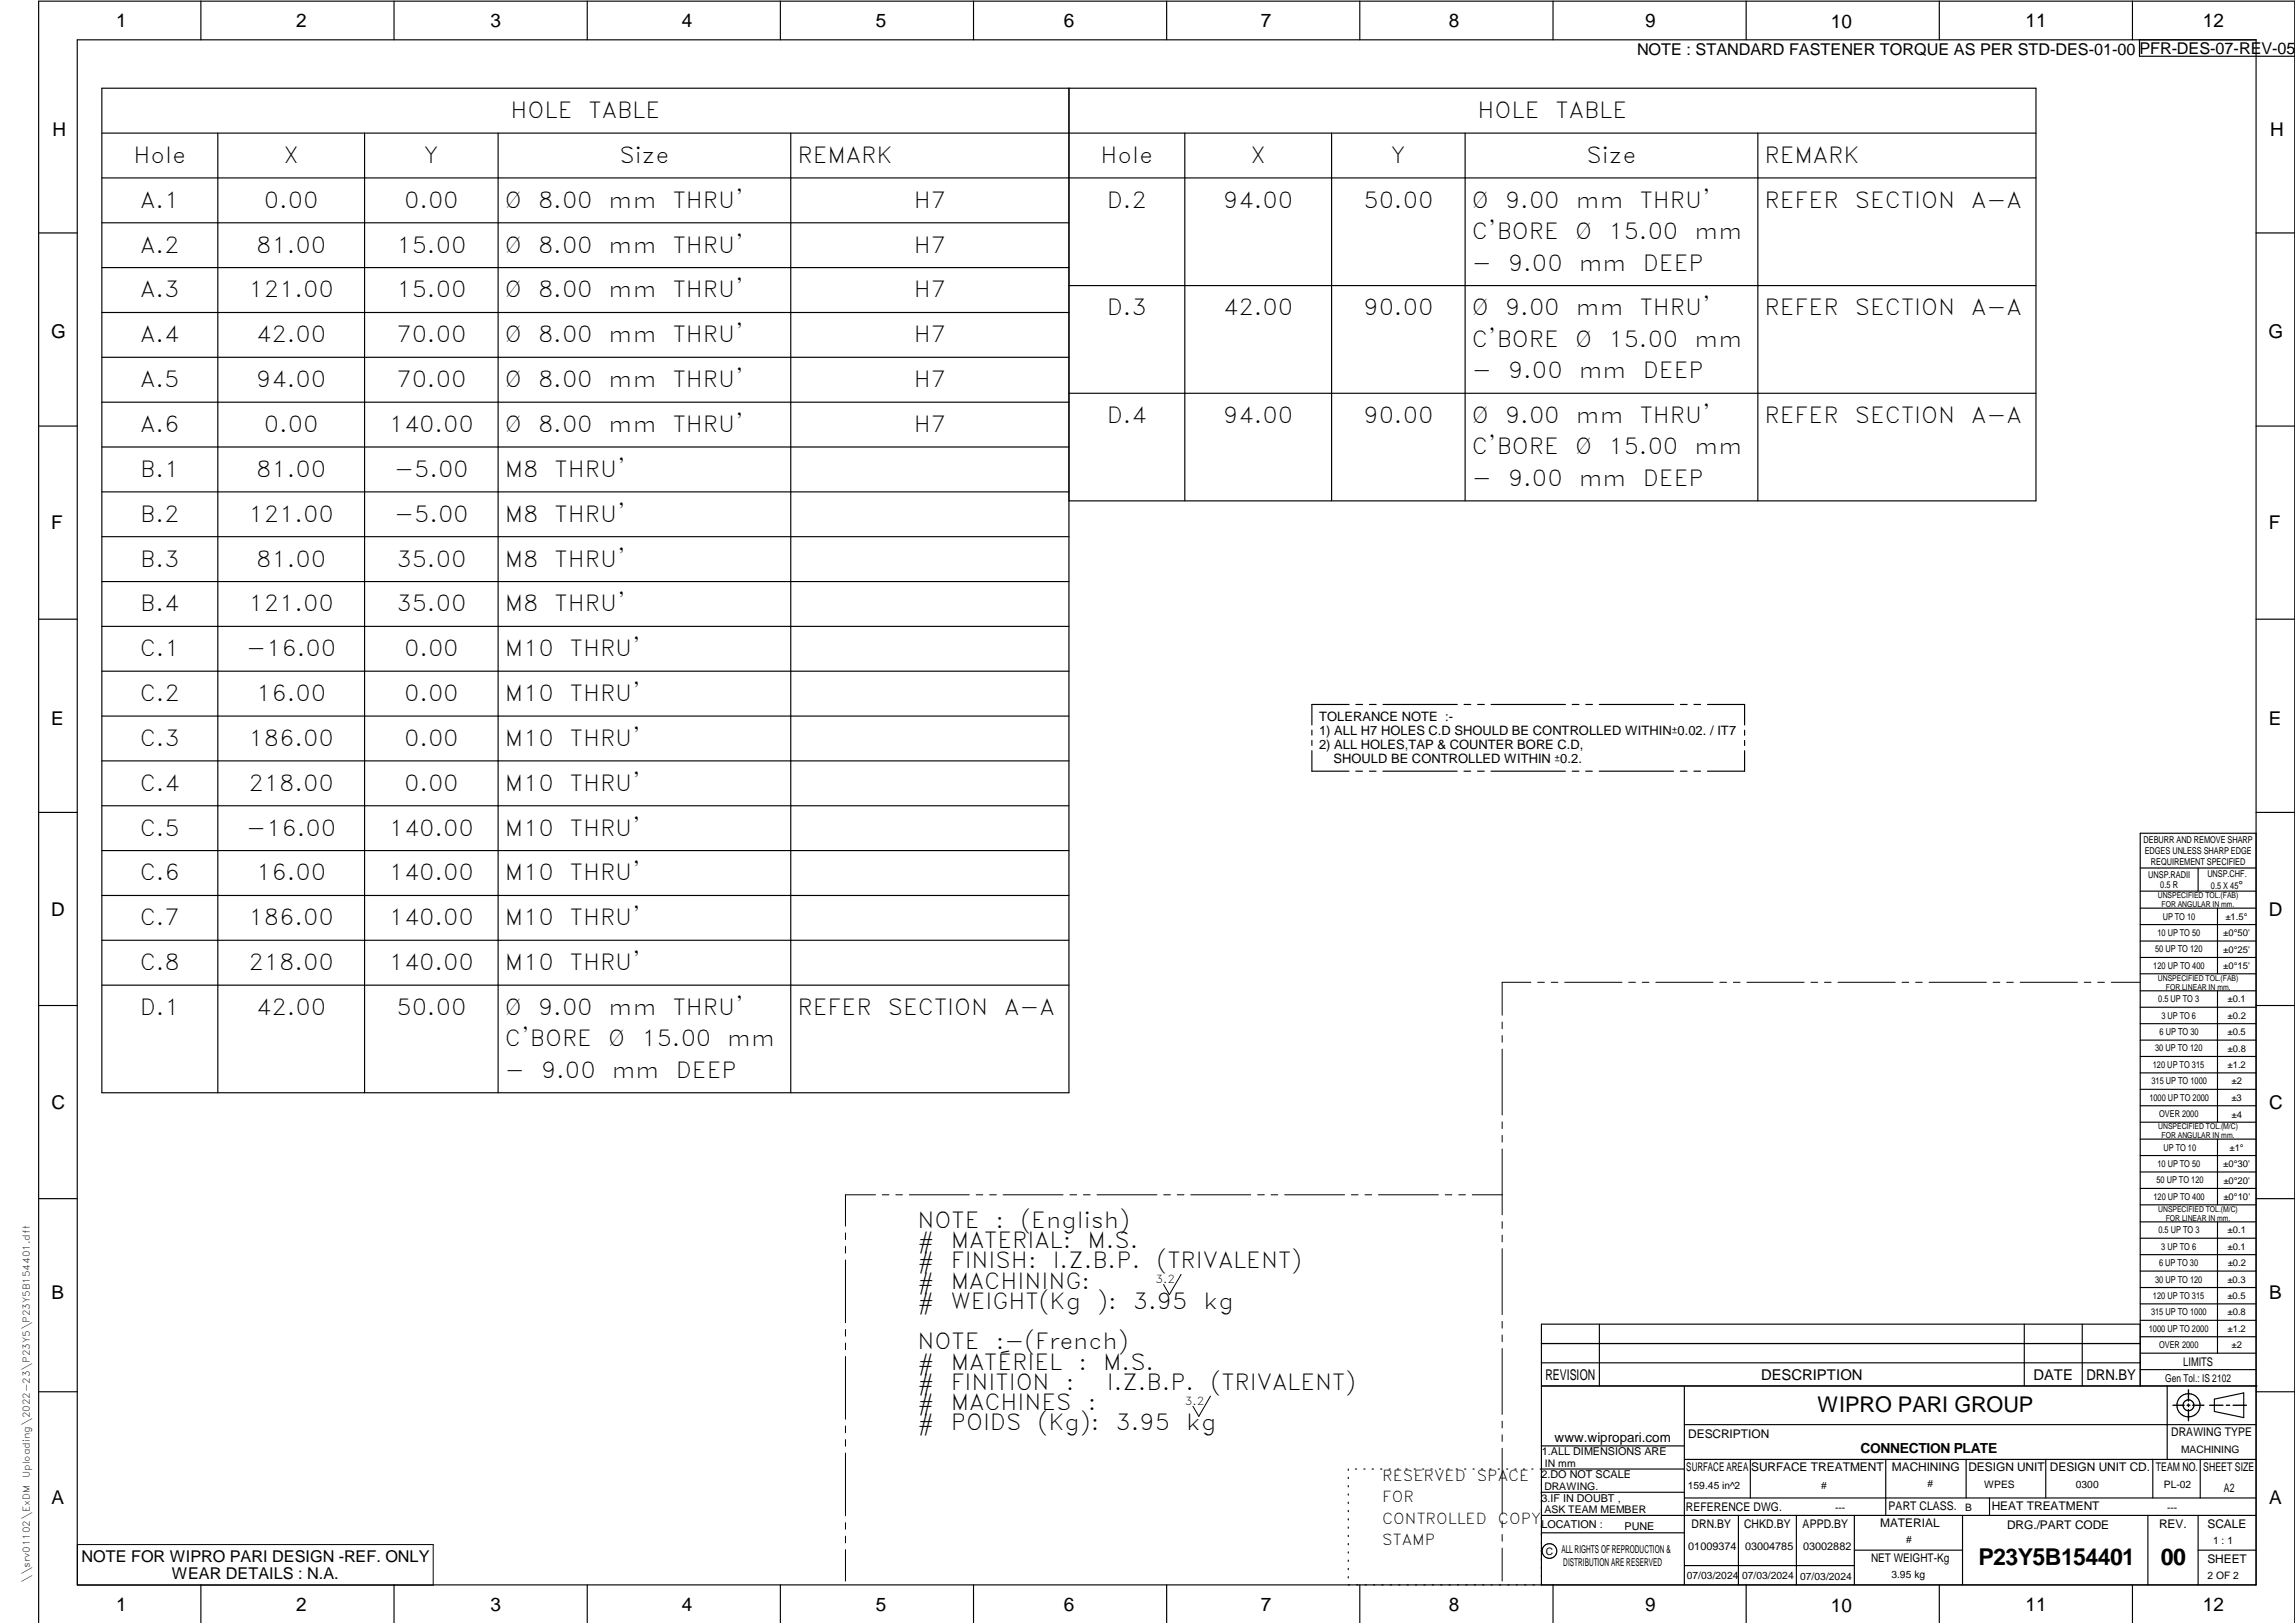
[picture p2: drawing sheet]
<svg xmlns="http://www.w3.org/2000/svg" width="594mm" height="420mm" viewBox="0 0 594 420" stroke-linecap="round" stroke-linejoin="round" font-family="sans-serif">
<defs><g id="words">
<g font-size="6">
<text x="512.1" y="405.2">P23Y5B154401</text>
<text x="559.4" y="405.2">00</text>
</g>
<g font-size="5.7">
<text x="132.2" y="30.6">HOLE</text>
<text x="152.4" y="30.6">TABLE</text>
<text x="382.5" y="30.6">HOLE</text>
<text x="402.7" y="30.6">TABLE</text>
<text x="34.5" y="42.2">Hole</text>
<text x="73.4" y="42.2">X</text>
<text x="109.7" y="42.2">Y</text>
<text x="160.3" y="42.2">Size</text>
<text x="206.5" y="42.2">REMARK</text>
<text x="284.9" y="42.2">Hole</text>
<text x="323.7" y="42.2">X</text>
<text x="360.1" y="42.2">Y</text>
<text x="410.6" y="42.2">Size</text>
<text x="456.8" y="42.2">REMARK</text>
<text x="36.3" y="53.8">A.1</text>
<text x="68.3" y="53.8">0.00</text>
<text x="104.6" y="53.8">0.00</text>
<text x="130.7" y="53.8">Ø</text>
<text x="139.3" y="53.8">8.00</text>
<text x="157.6" y="53.8">mm</text>
<text x="174.2" y="53.8">THRU'</text>
<text x="236.5" y="53.8">H7</text>
<text x="286.5" y="53.8">D.2</text>
<text x="316.7" y="53.8">94.00</text>
<text x="352.9" y="53.8">50.00</text>
<text x="381" y="53.8">Ø</text>
<text x="389.6" y="53.8">9.00</text>
<text x="407.9" y="53.8">mm</text>
<text x="424.5" y="53.8">THRU'</text>
<text x="456.8" y="53.8">REFER</text>
<text x="480.1" y="53.8">SECTION</text>
<text x="510.2" y="53.8">A-A</text>
<text x="36.3" y="65.4">A.2</text>
<text x="66.3" y="65.4">81.00</text>
<text x="102.6" y="65.4">15.00</text>
<text x="130.7" y="65.4">Ø</text>
<text x="139.3" y="65.4">8.00</text>
<text x="157.6" y="65.4">mm</text>
<text x="174.2" y="65.4">THRU'</text>
<text x="236.5" y="65.4">H7</text>
<text x="381" y="61.9">C'BORE</text>
<text x="407.8" y="61.9">Ø</text>
<text x="416.3" y="61.9">15.00</text>
<text x="438.6" y="61.9">mm</text>
<text x="381" y="70">-</text>
<text x="390.4" y="70">9.00</text>
<text x="408.7" y="70">mm</text>
<text x="425.3" y="70">DEEP</text>
<text x="36.3" y="77">A.3</text>
<text x="64.4" y="77">121.00</text>
<text x="102.6" y="77">15.00</text>
<text x="130.7" y="77">Ø</text>
<text x="139.3" y="77">8.00</text>
<text x="157.6" y="77">mm</text>
<text x="174.2" y="77">THRU'</text>
<text x="236.5" y="77">H7</text>
<text x="286.5" y="81.7">D.3</text>
<text x="316.7" y="81.7">42.00</text>
<text x="352.9" y="81.7">90.00</text>
<text x="381" y="81.7">Ø</text>
<text x="389.6" y="81.7">9.00</text>
<text x="407.9" y="81.7">mm</text>
<text x="424.5" y="81.7">THRU'</text>
<text x="456.8" y="81.7">REFER</text>
<text x="480.1" y="81.7">SECTION</text>
<text x="510.2" y="81.7">A-A</text>
<text x="36.3" y="88.6">A.4</text>
<text x="66.3" y="88.6">42.00</text>
<text x="102.6" y="88.6">70.00</text>
<text x="130.7" y="88.6">Ø</text>
<text x="139.3" y="88.6">8.00</text>
<text x="157.6" y="88.6">mm</text>
<text x="174.2" y="88.6">THRU'</text>
<text x="236.5" y="88.6">H7</text>
<text x="381" y="89.8">C'BORE</text>
<text x="407.8" y="89.8">Ø</text>
<text x="416.3" y="89.8">15.00</text>
<text x="438.6" y="89.8">mm</text>
<text x="36.3" y="100.2">A.5</text>
<text x="66.3" y="100.2">94.00</text>
<text x="102.6" y="100.2">70.00</text>
<text x="130.7" y="100.2">Ø</text>
<text x="139.3" y="100.2">8.00</text>
<text x="157.6" y="100.2">mm</text>
<text x="174.2" y="100.2">THRU'</text>
<text x="236.5" y="100.2">H7</text>
<text x="381" y="97.9">-</text>
<text x="390.4" y="97.9">9.00</text>
<text x="408.7" y="97.9">mm</text>
<text x="425.3" y="97.9">DEEP</text>
<text x="36.3" y="111.8">A.6</text>
<text x="68.3" y="111.8">0.00</text>
<text x="100.6" y="111.8">140.00</text>
<text x="130.7" y="111.8">Ø</text>
<text x="139.3" y="111.8">8.00</text>
<text x="157.6" y="111.8">mm</text>
<text x="174.2" y="111.8">THRU'</text>
<text x="236.5" y="111.8">H7</text>
<text x="286.5" y="109.5">D.4</text>
<text x="316.7" y="109.5">94.00</text>
<text x="352.9" y="109.5">90.00</text>
<text x="381" y="109.5">Ø</text>
<text x="389.6" y="109.5">9.00</text>
<text x="407.9" y="109.5">mm</text>
<text x="424.5" y="109.5">THRU'</text>
<text x="456.8" y="109.5">REFER</text>
<text x="480.1" y="109.5">SECTION</text>
<text x="510.2" y="109.5">A-A</text>
<text x="381" y="117.6">C'BORE</text>
<text x="407.8" y="117.6">Ø</text>
<text x="416.3" y="117.6">15.00</text>
<text x="438.6" y="117.6">mm</text>
<text x="36.3" y="123.4">B.1</text>
<text x="66.3" y="123.4">81.00</text>
<text x="102" y="123.4">-5.00</text>
<text x="130.7" y="123.4">M8</text>
<text x="143.6" y="123.4">THRU'</text>
<text x="381" y="125.8">-</text>
<text x="390.4" y="125.8">9.00</text>
<text x="408.7" y="125.8">mm</text>
<text x="425.3" y="125.8">DEEP</text>
<text x="36.3" y="135.1">B.2</text>
<text x="64.4" y="135.1">121.00</text>
<text x="102" y="135.1">-5.00</text>
<text x="130.7" y="135.1">M8</text>
<text x="143.6" y="135.1">THRU'</text>
<text x="36.3" y="146.7">B.3</text>
<text x="66.3" y="146.7">81.00</text>
<text x="102.6" y="146.7">35.00</text>
<text x="130.7" y="146.7">M8</text>
<text x="143.6" y="146.7">THRU'</text>
<text x="36.3" y="158.3">B.4</text>
<text x="64.4" y="158.3">121.00</text>
<text x="102.6" y="158.3">35.00</text>
<text x="130.7" y="158.3">M8</text>
<text x="143.6" y="158.3">THRU'</text>
<text x="36.2" y="169.9">C.1</text>
<text x="63.7" y="169.9">-16.00</text>
<text x="104.6" y="169.9">0.00</text>
<text x="130.7" y="169.9">M10</text>
<text x="147.5" y="169.9">THRU'</text>
<text x="36.2" y="181.5">C.2</text>
<text x="66.3" y="181.5">16.00</text>
<text x="104.6" y="181.5">0.00</text>
<text x="130.7" y="181.5">M10</text>
<text x="147.5" y="181.5">THRU'</text>
<text x="36.2" y="193.1">C.3</text>
<text x="64.4" y="193.1">186.00</text>
<text x="104.6" y="193.1">0.00</text>
<text x="130.7" y="193.1">M10</text>
<text x="147.5" y="193.1">THRU'</text>
<text x="36.2" y="204.7">C.4</text>
<text x="64.4" y="204.7">218.00</text>
<text x="104.6" y="204.7">0.00</text>
<text x="130.7" y="204.7">M10</text>
<text x="147.5" y="204.7">THRU'</text>
<text x="36.2" y="216.3">C.5</text>
<text x="63.7" y="216.3">-16.00</text>
<text x="100.6" y="216.3">140.00</text>
<text x="130.7" y="216.3">M10</text>
<text x="147.5" y="216.3">THRU'</text>
<text x="36.2" y="227.9">C.6</text>
<text x="66.3" y="227.9">16.00</text>
<text x="100.6" y="227.9">140.00</text>
<text x="130.7" y="227.9">M10</text>
<text x="147.5" y="227.9">THRU'</text>
<text x="36.2" y="239.5">C.7</text>
<text x="64.4" y="239.5">186.00</text>
<text x="100.6" y="239.5">140.00</text>
<text x="130.7" y="239.5">M10</text>
<text x="147.5" y="239.5">THRU'</text>
<text x="36.2" y="251.1">C.8</text>
<text x="64.4" y="251.1">218.00</text>
<text x="100.6" y="251.1">140.00</text>
<text x="130.7" y="251.1">M10</text>
<text x="147.5" y="251.1">THRU'</text>
<text x="36.2" y="262.8">D.1</text>
<text x="66.3" y="262.8">42.00</text>
<text x="102.6" y="262.8">50.00</text>
<text x="130.7" y="262.8">Ø</text>
<text x="139.3" y="262.8">9.00</text>
<text x="157.6" y="262.8">mm</text>
<text x="174.2" y="262.8">THRU'</text>
<text x="206.5" y="262.8">REFER</text>
<text x="229.8" y="262.8">SECTION</text>
<text x="259.9" y="262.8">A-A</text>
<text x="130.7" y="270.9">C'BORE</text>
<text x="157.5" y="270.9">Ø</text>
<text x="166" y="270.9">15.00</text>
<text x="188.3" y="270.9">mm</text>
<text x="130.7" y="279">-</text>
<text x="140" y="279">9.00</text>
<text x="158.3" y="279">mm</text>
<text x="174.9" y="279">DEEP</text>
<text x="237.5" y="317.8">NOTE</text>
<text x="257.7" y="317.8">:</text>
<text x="264.2" y="317.8">(English)</text>
<text x="237.5" y="323.1">#</text>
<text x="246.1" y="323.1">MATERIAL:</text>
<text x="281.5" y="323.1">M.S.</text>
<text x="237.5" y="328.3">#</text>
<text x="246.1" y="328.3">FINISH:</text>
<text x="272.5" y="328.3">I.Z.B.P.</text>
<text x="299.4" y="328.3">(TRIVALENT)</text>
<text x="237.5" y="333.6">#</text>
<text x="246.1" y="333.6">MACHINING:</text>
<text x="237.5" y="338.8">#</text>
<text x="246.1" y="338.8">WEIGHT(Kg</text>
<text x="284" y="338.8">):</text>
<text x="293.3" y="338.8">3.95</text>
<text x="311.6" y="338.8">kg</text>
<text x="237.5" y="349.3">NOTE</text>
<text x="257.7" y="349.3">:-(French)</text>
<text x="237.5" y="354.6">#</text>
<text x="237.5" y="359.8">#</text>
<text x="246.1" y="354.6">MATÉRIEL</text>
<text x="246.1" y="359.8">FINITION</text>
<text x="275.9" y="359.8">:</text>
<text x="279.2" y="354.6">:</text>
<text x="285.6" y="354.6">M.S.</text>
<text x="286.5" y="359.8">I.Z.B.P.</text>
<text x="313.4" y="359.8">(TRIVALENT)</text>
<text x="237.5" y="365.1">#</text>
<text x="246.1" y="365.1">MACHINES</text>
<text x="281.6" y="365.1">:</text>
<text x="237.5" y="370.3">#</text>
<text x="246.1" y="370.3">POIDS</text>
<text x="268.6" y="370.3">(Kg):</text>
<text x="288.8" y="370.3">3.95</text>
<text x="307.1" y="370.3">kg</text>
</g>
<text font-size="5.6" x="470.5" y="365.5">WIPRO PARI GROUP</text>
<g font-size="4.9">
<text x="30" y="7">1</text>
<text x="76.7" y="7">2</text>
<text x="127" y="7">3</text>
<text x="176.5" y="7">4</text>
<text x="226.7" y="7">5</text>
<text x="275.4" y="7">6</text>
<text x="326.4" y="7">7</text>
<text x="375" y="7">8</text>
<text x="425.8" y="7">9</text>
<text x="473.9" y="7.4">10</text>
<text x="524.3" y="7">11</text>
<text x="570.2" y="7">12</text>
<text x="13.6" y="35.2">H</text>
<text x="587.6" y="35.2">H</text>
<text x="13.2" y="87.5">G</text>
<text x="587.2" y="87.5">G</text>
<text x="13.3" y="137.1">F</text>
<text x="587.3" y="137.1">F</text>
<text x="13.3" y="187.6">E</text>
<text x="587.3" y="187.6">E</text>
<text x="13.3" y="237">D</text>
<text x="587.3" y="237">D</text>
<text x="13.4" y="287.1">C</text>
<text x="587.4" y="287.1">C</text>
<text x="13.4" y="336.3">B</text>
<text x="587.4" y="336.3">B</text>
<text x="13.4" y="389.3">A</text>
<text x="587.4" y="389.3">A</text>
<text x="30" y="417">1</text>
<text x="76.7" y="417">2</text>
<text x="127" y="417">3</text>
<text x="176.5" y="417">4</text>
<text x="226.7" y="417">5</text>
<text x="275.4" y="417">6</text>
<text x="326.4" y="417">7</text>
<text x="375" y="417">8</text>
<text x="425.8" y="417">9</text>
<text x="473.9" y="417.4">10</text>
<text x="524.3" y="417">11</text>
<text x="570.2" y="417">12</text>
</g>
<g font-size="4.2">
<text x="423.7" y="14.3">NOTE : STANDARD FASTENER TORQUE AS PER STD-DES-01-00</text>
<text x="553.8" y="14">PFR-DES-07-REV-05</text>
<text x="21.1" y="404.4">NOTE FOR WIPRO PARI DESIGN -REF. ONLY</text>
<text x="44.5" y="408.9">WEAR DETAILS : N.A.</text>
</g>
<g font-size="3.9">
<text x="357.8" y="383.4">RESERVED</text>
<text x="382.3" y="383.4">SPACE</text>
<text x="357.8" y="388.9">FOR</text>
<text x="357.8" y="394.5">CONTROLLED</text>
<text x="387.8" y="394.5">COPY</text>
<text x="357.8" y="400.1">STAMP</text>
</g>
<g font-size="3.8">
<text x="400.1" y="357.1">REVISION</text>
<text x="455.9" y="357.1">DESCRIPTION</text>
<text x="526.4" y="357.1">DATE</text>
<text x="540.1" y="357.1">DRN.BY</text>
</g>
<text font-size="3.6" x="481.6" y="376.2">CONNECTION PLATE</text>
<text font-size="3.5" x="402.4" y="373.3">www.wipropari.com</text>
<g font-size="3.4">
<text x="341.5" y="186.7">TOLERANCE NOTE :-</text>
<text x="341.5" y="190.3">1) ALL H7 HOLES C.D SHOULD BE CONTROLLED WITHINu0.02. / IT7</text>
<text x="341.5" y="193.9">2) ALL HOLES,TAP &amp; COUNTER BORE C.D,</text>
<text x="345.2" y="197.5">SHOULD BE CONTROLLED WITHIN u0.2.</text>
</g>
<g font-size="3.1">
<text x="565.2" y="353.5">LIMITS</text>
<text x="562" y="371.7">DRAWING TYPE</text>
<text x="437" y="372.3">DESCRIPTION</text>
<text x="436.5" y="380.9">SURFACE AREA</text>
<text x="453.3" y="380.9">SURFACE TREATMENT</text>
<text x="489.7" y="380.9">MACHINING</text>
<text x="509.5" y="380.9">DESIGN UNIT</text>
<text x="530.6" y="380.9">DESIGN UNIT CD.</text>
<text x="558" y="380.7">TEAM NO.</text>
<text x="570.3" y="380.7">SHEET SIZE</text>
<text x="575.6" y="386.1">A2</text>
<text x="436.4" y="391.1">REFERENCE DWG.</text>
<text x="437.9" y="395.5">DRN.BY</text>
<text x="451.5" y="395.5">CHKD.BY</text>
<text x="466.6" y="395.5">APPD.BY</text>
<text x="486.7" y="395.4">MATERIAL</text>
<text x="488.9" y="391">PART CLASS.</text>
<text x="515.6" y="391">HEAT TREATMENT</text>
<text x="519.6" y="395.9">DRG./PART CODE</text>
<text x="558.9" y="395.6">REV.</text>
<text x="571.4" y="395.6">SCALE</text>
<text x="484.3" y="404.3">NET WEIGHT-Kg</text>
<text x="571.4" y="404.7">SHEET</text>
</g>
<text font-size="3" x="579.5" y="230.1">°</text>
<g font-size="2.8">
<text x="299.1" y="332.1">3.2</text>
<text x="560.5" y="357.7">Gen Tol.: IS 2102</text>
<text x="306.7" y="363.6">3.2</text>
<text x="399.1" y="376.7">1.ALL DIMENSIONS ARE</text>
<text x="399" y="382.7">2.DO NOT SCALE</text>
<text x="399" y="388.7">3.IF IN DOUBT ,</text>
<text x="399" y="395.5">LOCATION :</text>
<text x="420.5" y="396">PUNE</text>
<text x="437" y="401.3">01009374</text>
<text x="451.7" y="401.2">03004785</text>
<text x="466.7" y="401.3">03002882</text>
<text x="404.2" y="402">ALL RIGHTS OF REPRODUCTION &amp;</text>
<text x="404.7" y="405.4">DISTRIBUTION ARE RESERVED</text>
</g>
<g font-size="2.7">
<text x="564.6" y="376.2">MACHINING</text>
<text x="399.9" y="379.7">IN mm</text>
<text x="399.8" y="385.7">DRAWING.</text>
<text x="436.9" y="385.5">159.45 in^2</text>
<text x="471.4" y="385.6">#</text>
<text x="498.9" y="385.1">#</text>
<text x="513.6" y="385.3">WPES</text>
<text x="537.3" y="385.2">0300</text>
<text x="560.1" y="385.2">PL-02</text>
<text x="399.8" y="391.8">ASK TEAM MEMBER</text>
<text x="475" y="391.2">---</text>
<text x="508.7" y="391.2">B</text>
<text x="561" y="391.2">---</text>
<text x="493.4" y="399.6">#</text>
<text x="572.9" y="399.8">1 : 1</text>
<text x="400.1" y="402.5">C</text>
<text x="436.7" y="408.7">07/03/2024</text>
<text x="450.9" y="408.8">07/03/2024</text>
<text x="466" y="409">07/03/2024</text>
<text x="489.6" y="408.5">3.95 kg</text>
<text x="571.5" y="408.7">2 OF 2</text>
</g>
<g font-size="2.5">
<text x="559.2" y="229.9">0.5 R</text>
<text x="572.3" y="230.1">0.5 X 45</text>
<text x="559.4" y="323.5">3 UP TO 6</text>
<text x="558.9" y="327.8">6 UP TO 30</text>
<text x="557.8" y="332">30 UP TO 120</text>
</g>
<g font-size="2.4">
<text x="554.9" y="218.3">DEBURR AND REMOVE SHARP</text>
<text x="555.2" y="221.1">EDGES UNLESS SHARP EDGE</text>
<text x="556.1" y="227.2">UNSP.RADII</text>
<text x="556.8" y="223.8">REQUIREMENT SPECIFIED</text>
<text x="571.4" y="227">UNSP.CHF.</text>
<text x="559.8" y="238">UP TO 10</text>
<text x="576.1" y="238.1">±1.5°</text>
<text x="558.5" y="242.3">10 UP TO 50</text>
<text x="575.5" y="242.3">±0°50'</text>
<text x="557.4" y="250.8">120 UP TO 400</text>
<text x="557.9" y="246.5">50 UP TO 120</text>
<text x="575.5" y="250.8">±0°15'</text>
<text x="575.5" y="246.6">±0°25'</text>
<text x="558.7" y="259.4">0.5 UP TO 3</text>
<text x="559.5" y="263.7">3 UP TO 6</text>
<text x="576.6" y="259.4">±0.1</text>
<text x="576.6" y="263.7">±0.2</text>
<text x="559" y="268">6 UP TO 30</text>
<text x="576.6" y="268">±0.5</text>
<text x="557.9" y="272.2">30 UP TO 120</text>
<text x="576.6" y="272.2">±0.8</text>
<text x="556.9" y="280.7">315 UP TO 1000</text>
<text x="557.3" y="276.5">120 UP TO 315</text>
<text x="576.6" y="276.5">±1.2</text>
<text x="577.7" y="280.7">±2</text>
<text x="556.4" y="284.9">1000 UP TO 2000</text>
<text x="577.6" y="285">±3</text>
<text x="558.9" y="289.2">OVER 2000</text>
<text x="577.7" y="289.3">±4</text>
<text x="560" y="297.9">UP TO 10</text>
<text x="577.1" y="297.9">±1°</text>
<text x="558.5" y="302.1">10 UP TO 50</text>
<text x="575.5" y="302.2">±0°30'</text>
<text x="557.5" y="310.6">120 UP TO 400</text>
<text x="558.2" y="306.4">50 UP TO 120</text>
<text x="575.5" y="310.6">±0°10'</text>
<text x="575.5" y="306.4">±0°20'</text>
<text x="558.8" y="319.2">0.5 UP TO 3</text>
<text x="576.6" y="323.5">±0.1</text>
<text x="576.6" y="319.3">±0.1</text>
<text x="576.7" y="327.8">±0.2</text>
<text x="576.6" y="332">±0.3</text>
<text x="556.8" y="340.6">315 UP TO 1000</text>
<text x="557.3" y="336.3">120 UP TO 315</text>
<text x="576.6" y="336.3">±0.5</text>
<text x="576.6" y="340.6">±0.8</text>
<text x="556.2" y="344.8">1000 UP TO 2000</text>
<text x="576.6" y="344.8">±1.2</text>
<text x="558.9" y="349">OVER 2000</text>
<text x="577.7" y="349">±2</text>
<text x="7.7" y="382.7" transform="rotate(-90 7.7 382.7)">Uploading\2022-23\P23Y5\P23Y5B154401.dft</text>
<text x="7.7" y="409.9" transform="rotate(-90 7.7 409.9)">\\srv01102\ExDM</text>
</g>
<g font-size="2.1">
<text x="558.6" y="232.4">UNSPECIFIED TOL.(FAB)</text>
<text x="559.5" y="234.8">FOR ANGULAR IN mm.</text>
<text x="558.6" y="254">UNSPECIFIED TOL.(FAB)</text>
<text x="560.7" y="256.3">FOR LINEAR IN mm.</text>
<text x="558.7" y="292.4">UNSPECIFIED TOL.(M/C)</text>
<text x="559.6" y="294.7">FOR ANGULAR IN mm.</text>
<text x="558.7" y="313.8">UNSPECIFIED TOL.(M/C)</text>
<text x="560.6" y="316.2">FOR LINEAR IN mm.</text>
</g>
</g></defs>
<g fill="none" stroke="#000" stroke-width=".3">
<path d="M20 10.3h564v400h-564zM52 .3v10M102 .3v10M152 .3v10M202 .3v10M252 .3v10M302 .3v10M352 .3v10M402 .3v10M452 .3v10M502 .3v10M552 .3v10"/>
<path d="M553.8 10.3v4.3h40.3M26.4 34.5h500.6M56.4 34.5v248.4M94.4 34.5v248.4M128.9 34.5v248.4M204.7 34.5v248.4M276.7 22.8v260.1h-250.3v-260.1h500.6v106.9h-250.3M306.7 34.5v95.2M344.7 34.5v95.2M379.3 34.5v95.2M455 34.5v95.2M26.4 46.1h500.6"/>
<path d="M26.4 57.7h250.3M10 60.3h10M26.4 69.3h250.3M276.7 73.9h250.3M584 60.3h10M26.4 80.9h250.3M26.4 92.5h250.3M10 110.3h10M26.4 104.1h250.3M26.4 115.7h250.3M276.7 101.8h250.3M584 110.3h10"/>
<path d="M26.4 127.3h250.3M26.4 138.9h250.3M26.4 150.6h250.3M10 160.3h10M26.4 162.2h250.3M26.4 173.8h250.3M584 160.3h10M26.4 185.4h250.3M26.4 197h250.3M339.6 189v1.3M339.6 191.7v1.3M339.6 194.3v5.3h9.6"/>
<path d="M349.2 182.4h-9.6v5.3M351 199.6h1.7M351 182.4h1.7M354.5 199.6h1.7M354.5 182.4h1.7M358 199.6h19.2M358 182.4h19.2M379 199.6h1.7M379 182.4h1.7M382.5 199.6h1.7M382.5 182.4h1.7M386 199.6h19.2"/>
<path d="M386 182.4h19.2M407 199.6h1.7M407 182.4h1.7M410.5 199.6h1.7M410.5 182.4h1.7M414 199.6h19.2M414 182.4h19.2M435 199.6h1.7M435 182.4h1.7M438.5 199.6h1.7M438.5 182.4h1.7M442 182.4h9.6v5.3"/>
<path d="M451.6 194.4v5.2h-9.6M451.6 189v1.3M451.6 191.7v1.3M10 210.3h10M26.4 208.6h250.3M584 215.7h-30v143.1M584 210.3h10M26.4 220.2h250.3M26.4 231.8h250.3M554 230.7h30M554 224.7h30M554 235.1h30"/>
<path d="M554 239.4h30M569 224.7v6M574 235.1v17M26.4 243.4h250.3M26.4 255h250.3M554 243.6h30M554 247.9h30M554 252.1h30M554 256.5h30M574 256.5v34M10 260.3h10M554 260.8h30"/>
<path d="M554 265h30M554 269.3h30M554 273.5h30M554 277.7h30M584 260.3h10M554 282h30M554 286.3h30M554 290.5h30M554 294.9h30M554 299.1h30M574 294.9v17M10 310.3h10"/>
<path d="M554 303.4h30M554 307.7h30M554 311.9h30M554 316.3h30M574 316.3v34M584 310.3h10M554 320.5h30M554 324.8h30M554 329.1h30M554 333.3h30M554 337.5h30M399 358.8h185.3"/>
<path d="M399 352.8h155M399 347.8h155M414 342.8v16M436 358.8v51.5M524 342.8v16M539 342.8v16M554 342.8h-155v67.5M554 341.8h30M554 346.1h30M554 350.3h30M554 354.6h30M561 358.8v19"/>
<path d="M10 360.3h10M399 374.3h37M436 368.8h148M436 377.8h148M453.1 377.8v10M488.1 377.8v14.5M508.9 377.8v10M529.6 377.8v10M557.3 377.8v10M569.5 377.8v10M573.2 362.2l7.6-1.6v6.4l-7.6-1.6zM584 360.3h10"/>
<path d="M349 380.3v.3M349 382.4v.4M349 384.6v.3M349 386.7v.4M349 388.9v.3M349 391v.4M349 393.2v.3M349 395.3v.3M349 397.4v.4M349 399.6v.3M350.9 380.3h.3M353 380.3h.3"/>
<path d="M355.2 380.3h.3M357.4 380.3h.3M359.6 380.3h.3M361.7 380.3h.3M363.9 380.3h.3M366.1 380.3h.3M368.3 380.3h.3M370.4 380.3h.3M372.6 380.3h.3M374.8 380.3h.3M376.9 380.3h.4M379.1 380.3h.3"/>
<path d="M381.3 380.3h.3M383.4 380.3h.4M385.6 380.3h.4M387.8 380.3h.3M390 380.3h.3M392.1 380.3h.4M394.3 380.3h.4M396.5 380.3h.3M399 396.8h37M399 392.3h185M399 386.3h37M436 387.8h148"/>
<path d="M436 380.3h-37.3M450 392.3v18M465 392.3v18M480 392.3v18M508 392.3v18M515 387.8v4.5M556 392.3v18M569 392.3v18M52 410.3v9.8M102 410.3v9.8M152 410.3v9.8M202 410.3v9.8"/>
<path d="M252 410.3v9.8M302 410.3v9.8M349 401.7v.4M349 403.9v.3M349 406v.4M349 408.2v.3M352 410.3v9.8M402 410.3v9.8M436 405.3h44M452 410.3v9.8M480 401.3h28M502 410.3v9.8"/>
<path d="M552 410.3v9.8M569 401.3h15M10 420.1v-419.8h584v419.8"/>
<circle cx="566.5" cy="363.8" r="1.4"/>
<circle cx="566.5" cy="363.8" r="3"/>
<circle cx="401.1" cy="401.5" r="1.91"/>
</g>
<g fill="none" stroke="#000" stroke-width=".26">
<path d="M396.3 254.3h-7.5v8.5M398 254.3h1.8M401.5 254.3h1.8M405 254.3h14.9M421.6 254.3h1.7M425.1 254.3h1.7M428.6 254.3h14.8M445.2 254.3h1.7M448.7 254.3h1.7M452.2 254.3h14.8M468.8 254.3h1.7M472.3 254.3h1.7"/>
<path d="M475.8 254.3h14.8M492.4 254.3h1.7M495.9 254.3h1.7M499.4 254.3h14.8M515.9 254.3h1.8M519.4 254.3h1.8M522.9 254.3h14.9M539.5 254.3h1.7M543 254.3h1.7M546.5 254.3h7.4M388.8 264.6v1.7M388.8 268.1v1.7"/>
<path d="M388.8 271.6v17M388.8 290.4v1.8M388.8 293.9v1.8M388.8 297.4v17.1M218.9 319.2v1.7M226.6 309.3h-7.7v8.1M228.4 309.3h1.7M231.9 309.3h1.7M235.4 309.3h15.5M252.7 309.3h1.7M256.2 309.3h1.7M259.7 309.3h15.5"/>
<path d="M277 309.3h1.7M280.5 309.3h1.7M284 309.3h15.5M301.2 309.3h1.8M304.8 309.3h1.7M308.2 309.3h15.6M325.5 309.3h1.8M329 309.3h1.8M332.5 309.3h15.6M349.8 309.3h1.8M353.3 309.3h1.7M356.8 309.3h15.5"/>
<path d="M374.1 309.3h1.7M377.6 309.3h1.7M381.1 309.3h7.7M388.8 316.3v1.7M388.8 319.8v1.7M218.9 322.7v1.7M218.9 326.2v16.2M305.7 329.9l-3 5.3-1.5-2.7M388.8 323.3v17M218.9 344.2v1.7M218.9 347.7v1.7M218.9 351.2v16.2"/>
<path d="M388.8 342.1v1.7M388.8 345.6v1.7M388.8 349.1v17.1M218.9 369.2v1.7M218.9 372.7v1.7M218.9 376.2v16.2M313.3 361.4l-3 5.3-1.5-2.7M388.8 367.9v1.8M388.8 371.4v1.7M388.8 374.9v17.1M20 399.9h92.1v10.5h-92.1zM218.9 394.2v1.7"/>
<path d="M218.9 397.7v1.7M388.8 393.8v1.7M388.8 397.3v1.7M218.9 401.2v8.1M388.8 400.8v8.5"/>
</g>
<path d="M566.5 359.8v2.9M562.5 363.8h2.9M566.1 363.8h.8M566.5 363.5v.7M566.5 364.9v2.9M567.6 363.8h2.9M572 363.8h3.4M576.3 363.8h.9M578.1 363.8h3.4" fill="none" stroke="#000" stroke-width=".36"/>
<use href="#words"/>
</svg>
